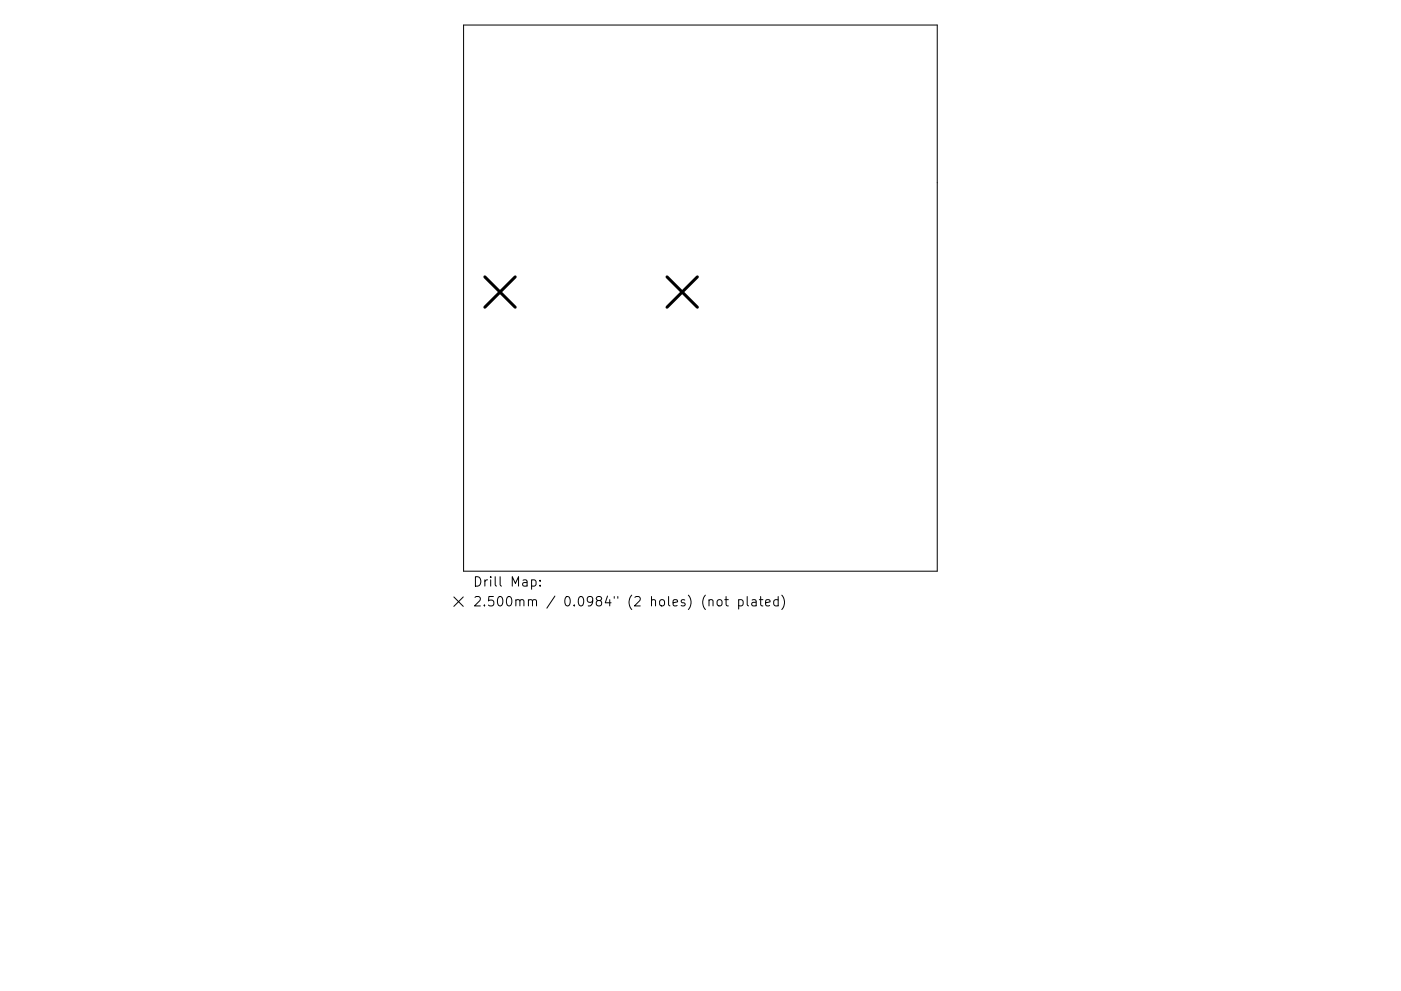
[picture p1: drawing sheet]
<svg xmlns="http://www.w3.org/2000/svg" width="297mm" height="210mm" viewBox="0 0 297 210" stroke-linecap="round" stroke-linejoin="round" font-family="sans-serif">
<defs><g id="words">
<g font-size="2.8">
<text x="100.2" y="124.5">Drill Map:</text>
<text x="100.2" y="128.7">2.500mm / 0.0984&quot; (2 holes) (not plated)</text>
</g>
</g></defs>
<g fill="none" stroke="#000" stroke-width=".21">
<path d="M98.3 5.3h100.4v115.9h-100.4zM96.2 126.7l2 2M98.2 126.7l-2 2M112.7 123.1l.6-.1 .4 .4v.6l-.2 .3h-.8M114.5 124.2v.2M114.5 123.1v.2M150.3 127.4l.3-.2 .5 .1 .1 1.3M152.1 127.4l.3-.2a.54 .54 0 0 1 .7 .4l-.1 .8-.6 .2-.4-.4zM153.7 127.2h.7M153.9 126.6v1.7l.1 .2 .4 .1M156.6 127.3l.6-.1 .4 .4v.6l-.2 .3h-.8M156.6 127.2v2"/>
<path d="M158.4 126.6v1.7l.3 .3M159.5 127.3h.7l.1 1.3M160.3 127.7l-.6 .1a.39 .39 0 0 0-.3 .4 .39 .39 0 0 0 .3 .4l.6-.1M161 127.2h.8M161.3 126.6v1.7l.1 .2 .4 .1M162.3 127.9l1-.2-.1-.4-.6-.1-.3 .3 .1 1h.8M165 127.3l-.6-.1-.4 .4v.6l.2 .3h.8M165 126.6v2M165.8 126.3a2.29 2.29 0 0 1 0 3"/>
</g>
<path d="M102.8 58.7l6.4 6.5M109.2 58.7l-6.4 6.5M141.4 58.7l6.5 6.5M147.9 58.7l-6.5 6.5" fill="none" stroke="#000" stroke-width=".64"/>
<use href="#words"/>
</svg>
